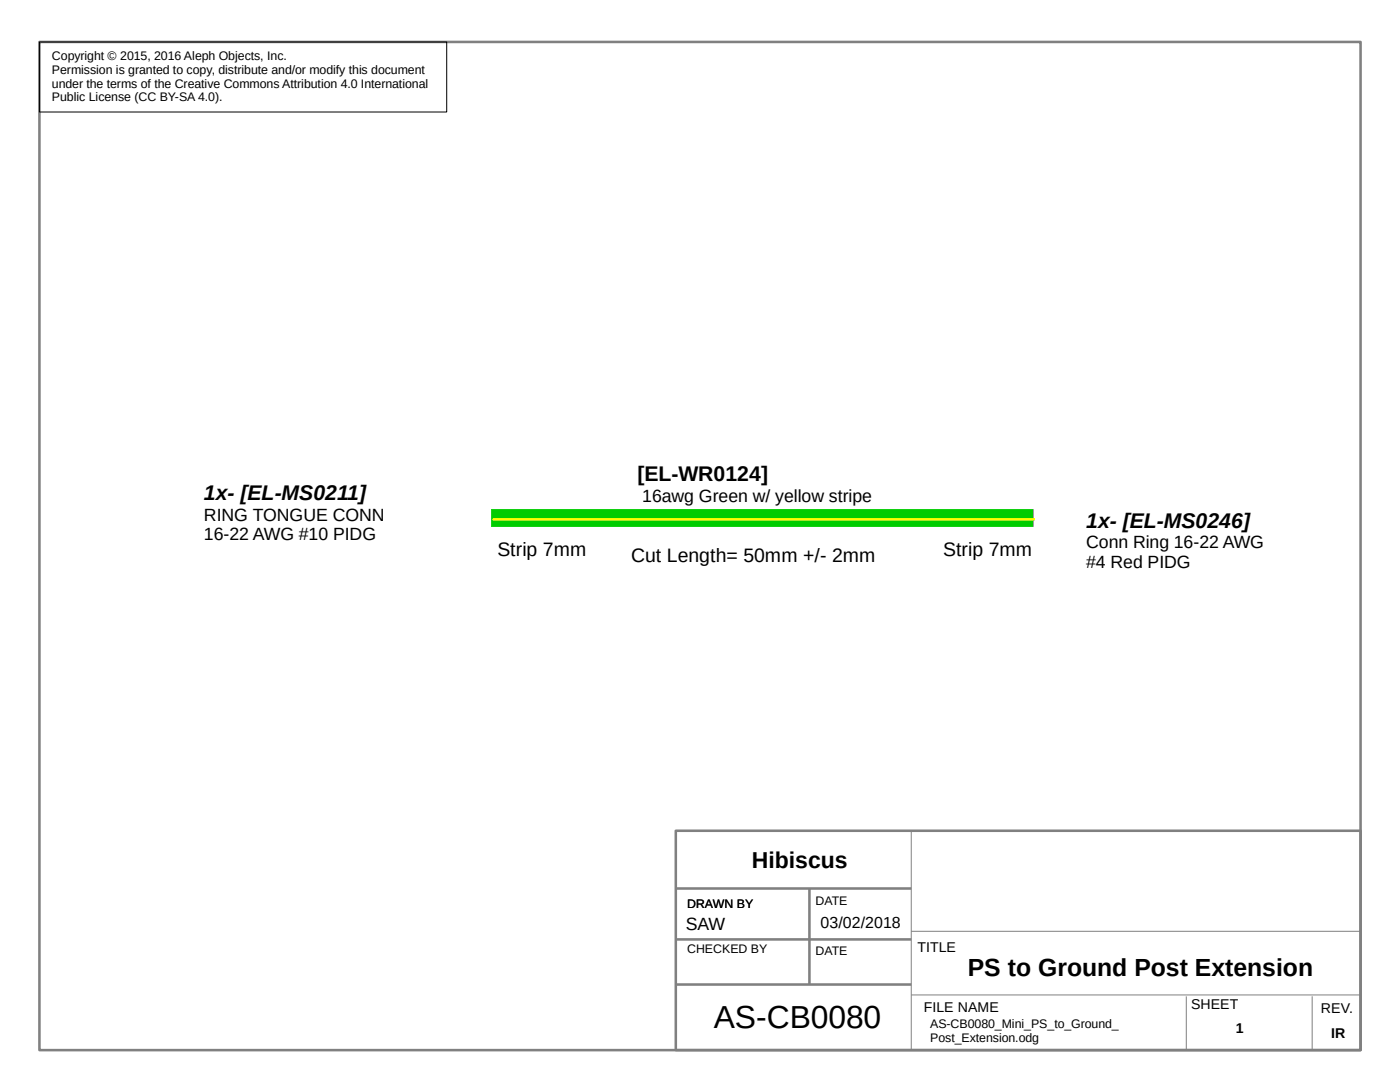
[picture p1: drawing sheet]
<svg xmlns="http://www.w3.org/2000/svg" width="279mm" height="216mm" viewBox="0 0 279 216" stroke-linecap="round" stroke-linejoin="round" font-family="sans-serif">
<defs><g id="words">
<text font-size="6.3" x="142.4" y="205.2">AS-CB0080</text>
<text font-size="4.9" x="193.2" y="194.7">PS to Ground Post Extension</text>
<text font-size="4.6" x="150.1" y="173.2">Hibiscus</text>
<g font-size="4.2">
<text x="40.7" y="99.8">1x- [EL-MS0211]</text>
<text x="127.2" y="96">[EL-WR0124]</text>
<text x="216.7" y="105.3">1x- [EL-MS0246]</text>
</g>
<g font-size="3.9">
<text x="99.3" y="110.9">Strip 7mm</text>
<text x="125.9" y="112.2">Cut Length= 50mm +/- 2mm</text>
<text x="188.2" y="110.9">Strip 7mm</text>
</g>
<g font-size="3.5" fill="#fff">
<text x="72.8" y="97.5">12</text>
<text x="63.7" y="107.7">14</text>
<text x="69.6" y="102.2">13</text>
</g>
<g font-size="3.5">
<text x="128.2" y="100.1">16awg Green w/ yellow stripe</text>
<text x="40.7" y="103.9">RING TONGUE CONN</text>
<text x="40.7" y="107.8">16-22 AWG #10 PIDG</text>
<text x="216.7" y="109.4">Conn Ring 16-22 AWG</text>
<text x="216.7" y="113.3">#4 Red PIDG</text>
<text x="136.8" y="185.6">SAW</text>
</g>
<text font-size="3.2" x="163.8" y="185.2">03/02/2018</text>
<g font-size="2.8">
<text x="183.1" y="189.9">TITLE</text>
<text x="184.4" y="201.9">FILE NAME</text>
<text x="237.7" y="201.4">SHEET</text>
<text x="263.6" y="202.2">REV.</text>
<text x="246.6" y="206.2">1</text>
<text x="265.6" y="207.2">IR</text>
</g>
<g font-size="2.5">
<text x="10.4" y="12">Copyright © 2015, 2016 Aleph Objects, Inc.</text>
<text x="10.4" y="14.7">Permission is granted to copy, distribute and/or modify this document</text>
<text x="10.4" y="17.5">under the terms of the Creative Commons Attribution 4.0 International</text>
<text x="10.4" y="20.3">Public License (CC BY-SA 4.0).</text>
<text x="137.1" y="181.2">DRAWN BY</text>
<text x="162.8" y="180.6">DATE</text>
<text x="137.1" y="190.2">CHECKED BY</text>
<text x="162.8" y="190.6">DATE</text>
<text x="185.6" y="205.2">AS-CB0080_Mini_PS_to_Ground_</text>
<text x="185.6" y="207.9">Post_Extension.odg</text>
</g>
</g></defs>
<path d="M7.9 8.4h263.6v201.1h-263.6zM134.9 165.8h136.6v43.7h-136.6zM134.9 177.3h47M161.5 177.3v19M134.9 187.4h47M134.9 196.4h47" fill="none" stroke="#808080" stroke-width=".51"/>
<path d="M181.9 165.8v43.7M181.9 185.8h89.6M181.9 198.5h89.6M236.7 198.8v10.8M261.9 198.8v10.7" fill="none" stroke="#808080" stroke-width=".2"/>
<path d="M7.9 8.4h81.3v13.9h-81.3z" fill="none" stroke="#000" stroke-width=".2"/>
<path d="M98 103.4h108.3" fill="none" stroke="#0c0" stroke-width="3.6" stroke-linecap="butt"/>
<path d="M98.3 103.6h108.2" fill="none" stroke="#ff0" stroke-width=".51"/>
<use href="#words"/>
</svg>
